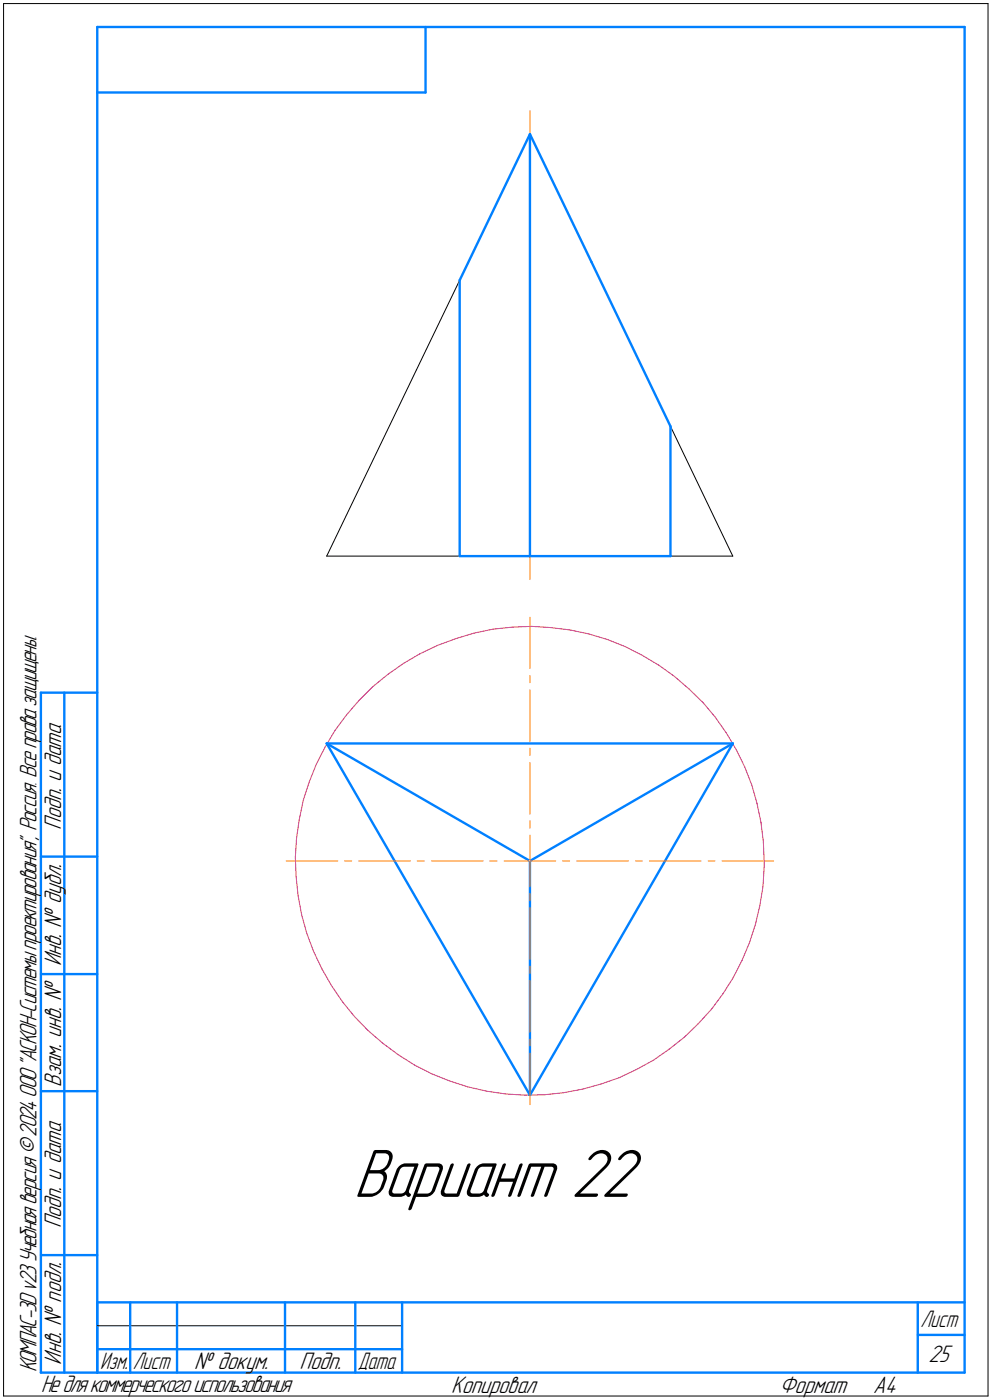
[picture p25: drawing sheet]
<svg xmlns="http://www.w3.org/2000/svg" width="212mm" height="299mm" viewBox="0 0 212 299" stroke-linecap="round" stroke-linejoin="round" font-family="sans-serif">
<defs><g id="words">
<text font-size="15.6" x="75.4" y="255.3">Вариант 22</text>
<g font-size="5.4">
<text x="13" y="177" transform="rotate(-90 13 177)">Подп. и дата</text>
<text x="13" y="206.1" transform="rotate(-90 13 206.1)">Инв. № дубл.</text>
<text x="13" y="231.8" transform="rotate(-90 13 231.8)">Взам. инв. №</text>
<text x="13" y="262" transform="rotate(-90 13 262)">Подп. и дата</text>
<text x="7.7" y="292.8" transform="rotate(-90 7.7 292.8)">КОМПАС-3Dv23Учебнаяверсия©2024ООО&quot;АСКОН-Системыпроектирования&quot;, Россия. Всеправазащищены.</text>
<text x="13" y="291.1" transform="rotate(-90 13 291.1)">Инв. № подл.</text>
<text x="41.4" y="292">№ докум.</text>
<text x="63.9" y="292">Подп.</text>
<text x="198" y="290.5">25</text>
<text x="8.8" y="297">Недлякоммерческогоиспользования</text>
<text x="96.3" y="297">Копировал</text>
<text x="166.2" y="297">Формат</text>
<text x="186.3" y="297">A4</text>
</g>
<g font-size="5.3">
<text x="196.4" y="283">Лист</text>
<text x="21.4" y="292">Изм.</text>
<text x="28.4" y="292">Лист</text>
<text x="76.4" y="292">Дата</text>
</g>
</g></defs>
<path d="M.8 .8v297zM.8 .8h209.9zM210.7 .8v297zM98 59.8l-9.2 19.1zM88.8 78.9l-19.1 39.7zM143 90.9l13.3 27.7zM69.7 118.6h28.3zM143 118.6h13.3zM.8 297.8h209.9zM20.7 282.8h65.1z" fill="none" stroke="#000" stroke-width=".21"/>
<g fill="none" stroke="#0080ff" stroke-width=".51">
<path d="M20.7 5.8v287zM20.7 5.8h185zM20.7 19.7h70.1zM90.8 5.8v13.9zM205.7 5.8v287zM113 28.6l-15 31.2zM113 28.6l13.2 27.3zM113 28.6v90zM98 59.8v58.8zM126.2 55.9l16.8 35zM143 90.9v27.7zM98 118.6h45z"/>
<path d="M8.7 147.7v145.1zM8.7 147.7h12zM13.7 147.7v145.1zM69.7 158.6h86.6zM69.7 158.6l43.3 75zM69.7 158.6l43.3 25zM156.3 158.6l-43.3 75zM8.7 182.7h12zM113 183.6l43.3-25zM113 183.6v50zM8.7 207.8h12zM8.7 232.7h12z"/>
<path d="M8.7 267.7h12zM20.7 277.8h185zM20.7 277.8v15zM27.8 277.8v15zM37.8 277.8v15zM60.8 277.8v15zM75.8 277.8v15zM85.8 277.8v15zM195.7 277.8v15zM8.7 292.8h12zM20.7 292.8h185zM20.7 287.8h7.1z"/>
<path d="M27.8 287.8h10zM37.8 287.8h23zM60.8 287.8h15zM75.8 287.8h10zM195.7 284.7h10z"/>
</g>
<g fill="none" stroke="#ff8000" stroke-width=".21">
<path d="M113 23.6v16.4zM113 44.5v16.4zM113 41.5v1.5zM113 65.4v16.4zM113 62.4v1.5zM113 86.3v16.4zM113 83.3v1.5zM113 107.2v16.4zM113 104.2v1.5zM113 131.7v10.9zM113 144.1v1.5zM113 147.2v11z"/>
<path d="M113 159.6v1.5zM113 162.6v11.1zM113 175.1v1.5zM113 178.1v5.5zM61 183.6h11.1zM73.5 183.6h1.5zM76.5 183.6h11zM89 183.6h1.5zM92 183.6h11zM104.5 183.6h1.5zM107.5 183.6h5.5zM113 193.6v11z"/>
<path d="M113 190.6v1.5zM113 183.6v5.5zM113 183.6h5.5zM120 183.6h1.5zM123 183.6h11zM135.6 183.6h1.4zM138.5 183.6h11zM151 183.6h1.5zM154 183.6h11zM113 209.1v11zM113 206.1v1.5zM113 224.6v11z"/>
<path d="M113 221.7v1.4z"/>
</g>
<g fill="none" stroke="#c52b79" stroke-width=".21">
<path d="M89.6 139.4l3.7-1.7zM93.3 137.7l3.9-1.5zM97.2 136.2l3.9-1.2zM101.1 135l4.1-.8zM105.2 134.2l4-.4zM109.2 133.8l4.2-.2zM113.4 133.6l4 .3zM117.4 133.9l4.2 .5zM121.6 134.4l4 .8zM125.6 135.2l3.9 1.2zM129.5 136.4l3.8 1.5zM133.3 137.9l3.7 1.9z"/>
<path d="M137 139.8l3.5 2.1zM69.3 159.3l-1.8 3.7zM71.5 155.8l-2.2 3.5zM73.9 152.5l-2.4 3.3zM76.6 149.4l-2.7 3.1zM79.5 146.5l3.2-2.7zM79.5 146.5l-2.9 2.9zM82.7 143.8l3.4-2.3zM86.1 141.5l3.5-2.1zM140.5 141.9l3.3 2.4zM143.8 144.3l3.2 2.7zM147 147l2.9 2.9z"/>
<path d="M149.9 149.9l2.7 3.1zM152.6 153l2.3 3.4zM154.9 156.4l2.2 3.5zM157.1 159.9l1.7 3.7zM63.2 178.8l-.2 4.1zM63.8 174.8l-.6 4zM64.7 170.7l-.9 4.1zM66 166.8l-1.3 3.9zM67.5 163l-1.5 3.8zM158.8 163.6l1.6 3.9zM160.4 167.5l1.1 3.9zM161.5 171.4l.8 4z"/>
<path d="M162.3 175.4l.5 4.1zM162.8 179.5l.2 4.1zM63 182.9l.2 4.1zM63.2 187l.4 4.1zM63.6 191.1l.7 4.1zM64.3 195.2l1.1 3.9zM65.4 199.1l1.5 3.8zM161.1 197.2l-1.2 3.9zM162.1 193.2l-1 4zM162.7 189.1l-.6 4.1zM163 185l-.3 4.1zM163 183.6v1.4z"/>
<path d="M66.9 202.9l1.8 3.8zM68.7 206.7l2 3.5zM70.7 210.2l2.4 3.5zM73.1 213.7l2.5 3.1zM75.6 216.8l2.9 3zM78.5 219.8l3.1 2.7zM151.7 215.3l-2.8 3.1zM154.2 212l-2.5 3.3zM156.4 208.5l-2.2 3.5zM158.2 204.9l-1.8 3.6zM159.9 201.1l-1.7 3.8zM81.6 222.5l3.3 2.5z"/>
<path d="M84.9 225l3.5 2.2zM88.4 227.2l3.6 1.8zM92 229l3.8 1.5zM95.8 230.5l3.9 1.3zM99.7 231.8l4.1 .9zM103.8 232.7l4.1 .6zM107.9 233.3l4 .3zM111.9 233.6l4.2-.1zM116.1 233.5l4-.4zM120.1 233.1l4.1-.8zM124.2 232.3l4-1.1zM128.2 231.2l3.9-1.3z"/>
<path d="M132.1 229.9l3.7-1.8zM135.8 228.1l3.6-2zM139.4 226.1l3.3-2.3zM142.7 223.8l3.3-2.6zM146 221.2l2.9-2.8z"/>
</g>
<path d="M75.4 244.1h62.6zM75.4 244.2h62.6zM75.4 244.3h62.6zM75.4 244.3h62.6zM75.4 244.4h62.6zM75.4 244.5h62.6zM75.4 244.6h62.6zM75.4 244.7h62.6zM75.4 244.8h62.6zM75.4 244.9h62.6zM75.4 244.9h62.6zM75.4 245h62.6zM75.4 245.1h62.6zM75.4 245.2h62.6zM75.4 245.3h62.6zM75.4 245.4h62.6zM75.4 245.4h62.6zM75.4 245.5h62.6zM75.4 245.6h62.6zM75.4 245.7h62.6zM75.4 245.8h62.6zM75.4 245.9h62.6zM75.4 246h62.6zM75.4 246h62.6zM75.4 246.1h62.6zM75.4 246.2h62.6zM75.4 246.3h62.6zM75.4 246.4h62.6zM75.4 246.5h62.6zM75.4 246.5h62.6zM75.4 246.6h62.6zM75.4 246.7h62.6zM75.4 246.8h62.6zM75.4 246.9h62.6zM75.4 247h62.6zM75.4 247.1h62.6zM75.4 247.1h62.6zM75.4 247.2h62.6zM75.4 247.3h62.6zM75.4 247.4h62.6zM75.4 247.5h62.6zM75.4 247.6h62.6zM75.4 247.6h62.6zM75.4 247.7h62.6zM75.4 247.8h62.6zM75.4 247.9h62.6zM75.4 248h62.6zM75.4 248.1h62.6zM75.4 248.2h62.6zM75.4 248.2h62.6zM75.4 248.3h62.6zM75.4 248.4h62.6zM75.4 248.5h62.6zM75.4 248.6h62.6zM75.4 248.7h62.6zM75.4 248.8h62.6zM75.4 248.8h62.6zM75.4 248.9h62.6zM75.4 249h62.6zM75.4 249.1h62.6zM75.4 249.2h62.6zM75.4 249.3h62.6zM75.4 249.3h62.6zM75.4 249.4h62.6zM75.4 249.5h62.6zM75.4 249.6h62.6zM75.4 249.7h62.6zM75.4 249.8h62.6zM75.4 249.9h62.6zM75.4 249.9h62.6zM75.4 250h62.6zM75.4 250.1h62.6zM75.4 250.2h62.6zM75.4 250.3h62.6zM75.4 250.4h62.6zM75.4 250.4h62.6zM75.4 250.5h62.6zM75.4 250.6h62.6zM75.4 250.7h62.6zM75.4 250.8h62.6zM75.4 250.9h62.6zM75.4 251h62.6zM75.4 251h62.6zM75.4 251.1h62.6zM75.4 251.2h62.6zM75.4 251.3h62.6zM75.4 251.4h62.6zM75.4 251.5h62.6zM75.4 251.5h62.6zM75.4 251.6h62.6zM75.4 251.7h62.6zM75.4 251.8h62.6zM75.4 251.9h62.6zM75.4 252h62.6zM75.4 252.1h62.6zM75.4 252.1h62.6zM75.4 252.2h62.6zM75.4 252.3h62.6zM75.4 252.4h62.6zM75.4 252.5h62.6zM75.4 252.6h62.6zM75.4 252.6h62.6zM75.4 252.7h62.6zM75.4 252.8h62.6zM75.4 252.9h62.6zM75.4 253h62.6zM75.4 253.1h62.6zM75.4 253.2h62.6zM75.4 253.2h62.6zM75.4 253.3h62.6zM75.4 253.4h62.6zM75.4 253.5h62.6zM75.4 253.6h62.6zM75.4 253.7h62.6zM75.4 253.7h62.6zM75.4 253.8h62.6zM75.4 253.9h62.6zM75.4 254h62.6zM75.4 254.1h62.6zM75.4 254.2h62.6zM75.4 254.3h62.6zM75.4 254.3h62.6zM75.4 254.4h62.6zM75.4 254.5h62.6zM75.4 254.6h62.6zM75.4 254.7h62.6zM75.4 254.8h62.6zM75.4 254.8h62.6zM75.4 254.9h62.6zM75.4 255h62.6zM75.4 255.1h62.6zM75.4 255.2h62.6zM75.4 255.3h62.6zM75.4 255.4h62.6zM75.4 255.4h62.6zM75.4 255.5h62.6zM75.4 255.6h62.6zM75.4 255.7h62.6zM75.4 255.8h62.6zM75.4 255.9h62.6zM75.4 255.9h62.6zM75.4 256h62.6zM75.4 256.1h62.6zM75.4 256.2h62.6zM75.4 256.3h62.6zM75.4 256.4h62.6zM75.4 256.5h62.6zM75.4 256.5h62.6zM75.4 256.6h62.6zM75.4 256.7h62.6zM75.4 256.8h62.6zM75.4 256.9h62.6zM75.4 257h62.6zM75.4 257h62.6zM75.4 257.1h62.6zM75.4 257.2h62.6zM75.4 257.3h62.6zM75.4 257.4h62.6zM75.4 257.5h62.6zM75.4 257.6h62.6zM75.4 257.6h62.6zM75.4 257.7h62.6zM75.4 257.8h62.6zM75.4 257.9h62.6zM75.4 258h62.6zM75.4 258.1h62.6zM75.4 258.1h62.6zM75.4 258.2h62.6z" fill="#fff" stroke="#fff" stroke-width=".21"/>
<use href="#words"/>
</svg>
